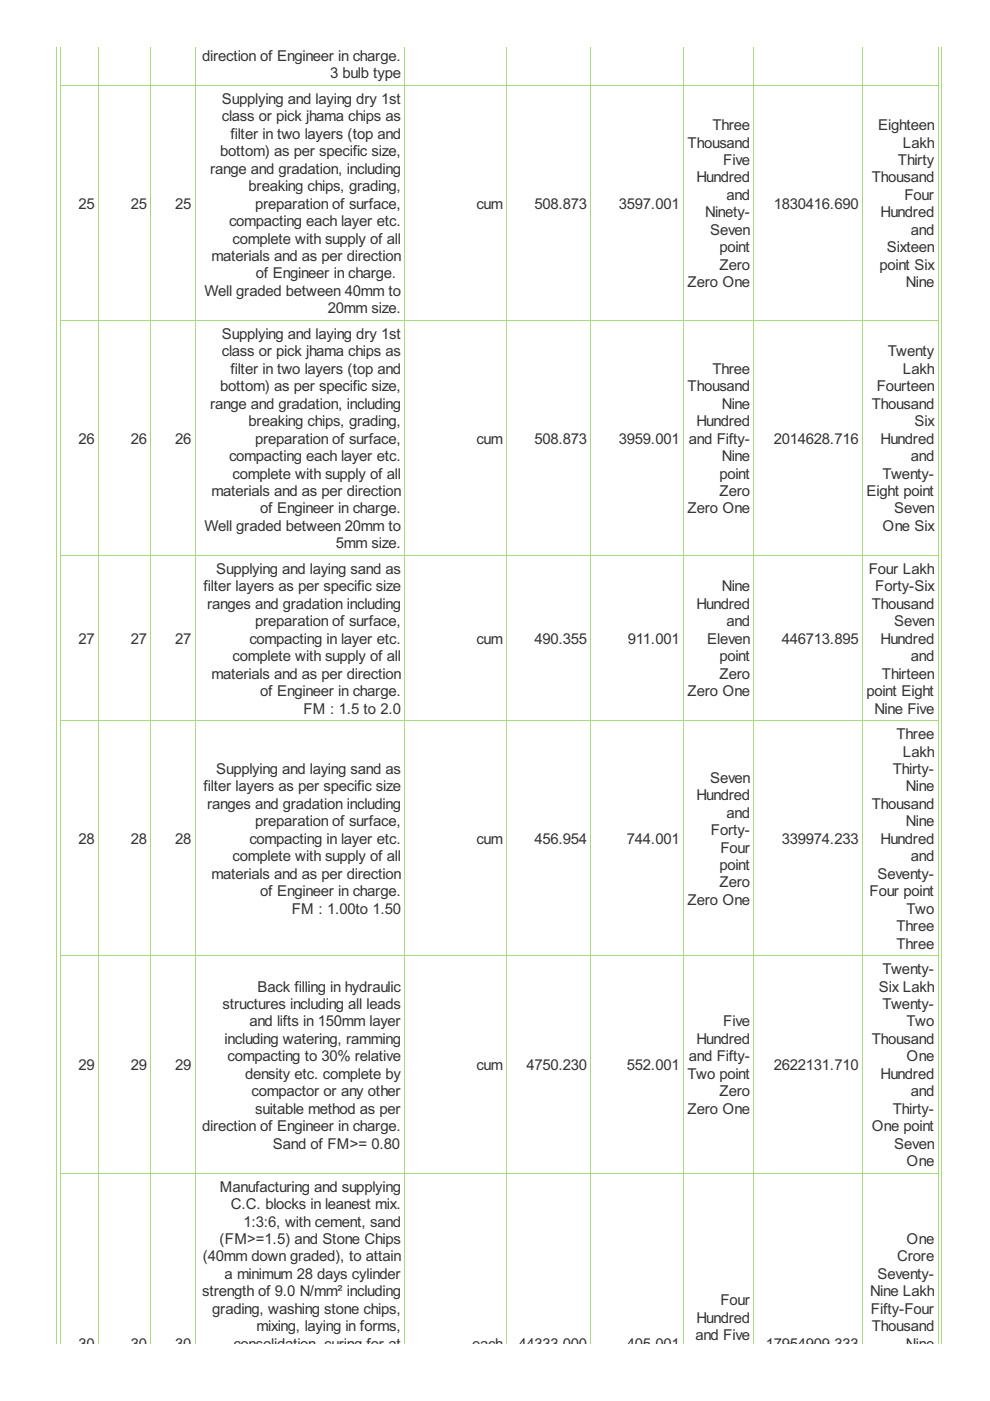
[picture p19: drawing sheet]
<svg xmlns="http://www.w3.org/2000/svg" width="210mm" height="297mm" viewBox="0 0 210 297" stroke-linecap="round" stroke-linejoin="round" font-family="sans-serif">
<defs><g id="words">
<g font-size="3.5" fill="#333">
<text x="42.8" y="12.9">direction of Engineer in charge.</text>
<text x="70" y="16.6">3 bulb type</text>
<text x="47.1" y="22">Supplying and laying dry 1st</text>
<text x="47" y="25.7">class or pick jhama chips as</text>
<text x="48.9" y="29.4">filter in two layers (top and</text>
<text x="151" y="27.6">Three</text>
<text x="186.2" y="27.6">Eighteen</text>
<text x="46.7" y="33.1">bottom) as per specific size,</text>
<text x="145.8" y="31.3">Thousand</text>
<text x="153.3" y="35">Five</text>
<text x="190.4" y="35">Thirty</text>
<text x="191.5" y="31.3">Lakh</text>
<text x="44.5" y="36.8">range and gradation, including</text>
<text x="52.7" y="40.5">breaking chips, grading,</text>
<text x="147.6" y="38.7">Hundred</text>
<text x="184.8" y="38.7">Thousand</text>
<text x="16.6" y="44.2">25</text>
<text x="27.7" y="44.2">25</text>
<text x="37.1" y="44.2">25</text>
<text x="48.6" y="47.9">compacting each layer etc.</text>
<text x="54.1" y="44.2">preparation of surface,</text>
<text x="101" y="44.2">cum</text>
<text x="113.3" y="44.2">508.873</text>
<text x="131.2" y="44.2">3597.001</text>
<text x="149.5" y="46.1">Ninety-</text>
<text x="154.1" y="42.4">and</text>
<text x="164.1" y="44.2">1830416.690</text>
<text x="186.7" y="46.1">Hundred</text>
<text x="191.8" y="42.4">Four</text>
<text x="49.3" y="51.6">complete with supply of all</text>
<text x="150.6" y="49.8">Seven</text>
<text x="152.5" y="53.5">point</text>
<text x="188.1" y="53.5">Sixteen</text>
<text x="193.1" y="49.8">and</text>
<text x="44.9" y="55.3">materials and as per direction</text>
<text x="54.3" y="59">of Engineer in charge.</text>
<text x="152.6" y="57.2">Zero</text>
<text x="186.5" y="57.2">point Six</text>
<text x="43.4" y="62.7">Well graded between 40mm to</text>
<text x="145.8" y="60.9">Zero One</text>
<text x="192.1" y="60.9">Nine</text>
<text x="47.1" y="71.8">Supplying and laying dry 1st</text>
<text x="69.5" y="66.4">20mm size.</text>
<text x="47" y="75.6">class or pick jhama chips as</text>
<text x="188.2" y="75.6">Twenty</text>
<text x="46.7" y="83">bottom) as per specific size,</text>
<text x="48.9" y="79.3">filter in two layers (top and</text>
<text x="145.8" y="83">Thousand</text>
<text x="151" y="79.3">Three</text>
<text x="185.9" y="83">Fourteen</text>
<text x="191.5" y="79.3">Lakh</text>
<text x="44.5" y="86.7">range and gradation, including</text>
<text x="153" y="86.7">Nine</text>
<text x="184.8" y="86.7">Thousand</text>
<text x="16.6" y="94.1">26</text>
<text x="27.7" y="94.1">26</text>
<text x="37.1" y="94.1">26</text>
<text x="52.7" y="90.4">breaking chips, grading,</text>
<text x="54.1" y="94.1">preparation of surface,</text>
<text x="101" y="94.1">cum</text>
<text x="113.3" y="94.1">508.873</text>
<text x="131.2" y="94.1">3959.001</text>
<text x="146" y="94.1">and Fifty-</text>
<text x="147.6" y="90.4">Hundred</text>
<text x="164.1" y="94.1">2014628.716</text>
<text x="186.7" y="94.1">Hundred</text>
<text x="193.9" y="90.4">Six</text>
<text x="48.6" y="97.8">compacting each layer etc.</text>
<text x="49.3" y="101.5">complete with supply of all</text>
<text x="152.5" y="101.5">point</text>
<text x="153" y="97.8">Nine</text>
<text x="187.1" y="101.5">Twenty-</text>
<text x="193.1" y="97.8">and</text>
<text x="44.9" y="105.2">materials and as per direction</text>
<text x="152.6" y="105.2">Zero</text>
<text x="183.7" y="105.2">Eight point</text>
<text x="43.4" y="112.6">Well graded between 20mm to</text>
<text x="55.2" y="108.9">of Engineer in charge.</text>
<text x="145.8" y="108.9">Zero One</text>
<text x="187.1" y="112.6">One Six</text>
<text x="189.6" y="108.9">Seven</text>
<text x="71.2" y="116.3">5mm size.</text>
<text x="43.2" y="125.4">filter layers as per specific size</text>
<text x="45.8" y="121.7">Supplying and laying sand as</text>
<text x="153" y="125.4">Nine</text>
<text x="184.2" y="121.7">Four Lakh</text>
<text x="185.6" y="125.4">Forty-Six</text>
<text x="43.9" y="129.1">ranges and gradation including</text>
<text x="147.6" y="129.1">Hundred</text>
<text x="184.8" y="129.1">Thousand</text>
<text x="16.6" y="136.5">27</text>
<text x="27.7" y="136.5">27</text>
<text x="37.1" y="136.5">27</text>
<text x="52.9" y="136.5">compacting in layer etc.</text>
<text x="54.1" y="132.8">preparation of surface,</text>
<text x="101" y="136.5">cum</text>
<text x="113.3" y="136.5">490.355</text>
<text x="133.1" y="136.5">911.001</text>
<text x="150" y="136.5">Eleven</text>
<text x="154.1" y="132.8">and</text>
<text x="165.8" y="136.5">446713.895</text>
<text x="186.7" y="136.5">Hundred</text>
<text x="189.6" y="132.8">Seven</text>
<text x="44.9" y="143.9">materials and as per direction</text>
<text x="49.3" y="140.2">complete with supply of all</text>
<text x="152.5" y="140.2">point</text>
<text x="152.6" y="143.9">Zero</text>
<text x="187" y="143.9">Thirteen</text>
<text x="193.1" y="140.2">and</text>
<text x="55.2" y="147.6">of Engineer in charge.</text>
<text x="145.8" y="147.6">Zero One</text>
<text x="183.7" y="147.6">point Eight</text>
<text x="64.3" y="151.3">FM : 1.5 to 2.0</text>
<text x="185.4" y="151.3">Nine Five</text>
<text x="190.1" y="156.7">Three</text>
<text x="191.5" y="160.4">Lakh</text>
<text x="43.2" y="167.8">filter layers as per specific size</text>
<text x="45.8" y="164.1">Supplying and laying sand as</text>
<text x="150.6" y="165.9">Seven</text>
<text x="189.3" y="164.1">Thirty-</text>
<text x="192.1" y="167.8">Nine</text>
<text x="43.9" y="171.5">ranges and gradation including</text>
<text x="147.6" y="169.6">Hundred</text>
<text x="154.1" y="173.4">and</text>
<text x="184.8" y="171.5">Thousand</text>
<text x="16.6" y="178.9">28</text>
<text x="27.7" y="178.9">28</text>
<text x="37.1" y="178.9">28</text>
<text x="52.9" y="178.9">compacting in layer etc.</text>
<text x="54.1" y="175.2">preparation of surface,</text>
<text x="101" y="178.9">cum</text>
<text x="113.3" y="178.9">456.954</text>
<text x="132.9" y="178.9">744.001</text>
<text x="150.7" y="177.1">Forty-</text>
<text x="165.8" y="178.9">339974.233</text>
<text x="186.7" y="178.9">Hundred</text>
<text x="192.1" y="175.2">Nine</text>
<text x="49.3" y="182.6">complete with supply of all</text>
<text x="152.5" y="184.5">point</text>
<text x="152.7" y="180.8">Four</text>
<text x="193.1" y="182.6">and</text>
<text x="44.9" y="186.3">materials and as per direction</text>
<text x="55.2" y="190">of Engineer in charge.</text>
<text x="145.8" y="191.9">Zero One</text>
<text x="152.6" y="188.2">Zero</text>
<text x="184.4" y="190">Four point</text>
<text x="186.1" y="186.3">Seventy-</text>
<text x="61.9" y="193.7">FM : 1.00to 1.50</text>
<text x="190.1" y="197.4">Three</text>
<text x="192.2" y="193.7">Two</text>
<text x="190.1" y="201.1">Three</text>
<text x="187.1" y="206.5">Twenty-</text>
<text x="47.2" y="213.9">structures including all leads</text>
<text x="54.6" y="210.2">Back filling in hydraulic</text>
<text x="186.4" y="210.2">Six Lakh</text>
<text x="187.1" y="213.9">Twenty-</text>
<text x="47.6" y="221.3">including watering, ramming</text>
<text x="52.9" y="217.6">and lifts in 150mm layer</text>
<text x="147.6" y="221.3">Hundred</text>
<text x="153.3" y="217.6">Five</text>
<text x="184.8" y="221.3">Thousand</text>
<text x="192.2" y="217.6">Two</text>
<text x="16.6" y="226.9">29</text>
<text x="27.7" y="226.9">29</text>
<text x="37.1" y="226.9">29</text>
<text x="48.2" y="225">compacting to 30% relative</text>
<text x="101" y="226.9">cum</text>
<text x="111.6" y="226.9">4750.230</text>
<text x="132.9" y="226.9">552.001</text>
<text x="146" y="225">and Fifty-</text>
<text x="164.1" y="226.9">2622131.710</text>
<text x="192.2" y="225">One</text>
<text x="51.9" y="228.7">density etc. complete by</text>
<text x="53.3" y="232.4">compactor or any other</text>
<text x="145.8" y="228.7">Two point</text>
<text x="152.6" y="232.4">Zero</text>
<text x="186.7" y="228.7">Hundred</text>
<text x="193.1" y="232.4">and</text>
<text x="42.8" y="239.8">direction of Engineer in charge.</text>
<text x="54.1" y="236.1">suitable method as per</text>
<text x="145.8" y="236.1">Zero One</text>
<text x="184.8" y="239.8">One point</text>
<text x="189.3" y="236.1">Thirty-</text>
<text x="57.9" y="243.5">Sand of FM&gt;= 0.80</text>
<text x="189.6" y="243.5">Seven</text>
<text x="192.2" y="247.2">One</text>
<text x="46.6" y="252.6">Manufacturing and supplying</text>
<text x="48.9" y="256.3">C.C. blocks in leanest mix.</text>
<text x="46.5" y="263.7">(FM&gt;=1.5) and Stone Chips</text>
<text x="51.6" y="260">1:3:6, with cement, sand</text>
<text x="192.2" y="263.7">One</text>
<text x="43" y="267.4">(40mm down graded), to attain</text>
<text x="190.2" y="267.4">Crore</text>
<text x="42.8" y="274.9">strength of 9.0 N/mm² including</text>
<text x="47.6" y="271.2">a minimum 28 days cylinder</text>
<text x="184.5" y="274.9">Nine Lakh</text>
<text x="186.1" y="271.2">Seventy-</text>
<text x="45" y="278.6">grading, washing stone chips,</text>
<text x="147.6" y="280.4">Hundred</text>
<text x="152.7" y="276.7">Four</text>
<text x="184.7" y="278.6">Fifty-Four</text>
<text x="16.6" y="286">30</text>
<text x="27.7" y="286">30</text>
<text x="37.1" y="286">30</text>
<text x="49.5" y="286">consolidation, curing for at</text>
<text x="54.4" y="282.3">mixing, laying in forms,</text>
<text x="100.1" y="286">each</text>
<text x="110" y="286">44333.000</text>
<text x="132.9" y="286">405.001</text>
<text x="147.4" y="284.1">and Five</text>
<text x="162.4" y="286">17954909.333</text>
<text x="184.8" y="282.3">Thousand</text>
<text x="192.1" y="286">Nine</text>
</g>
</g></defs>
<g fill="none" stroke="#a8da7f" stroke-width=".21">
<path d="M11.9 9.9v275M12.8 18.1h186.2M12.8 9.9v275M20.9 9.9v275M32 9.9v275M41.4 9.9v275M85.8 9.9v275M107.4 9.9v275M125.3 9.9v275M144.9 9.9v275M159.9 9.9v275M182.8 9.9v275"/>
<path d="M198.9 9.9v275M199.7 9.9v275M12.8 67.9h186.2M12.8 117.7h186.2M12.8 152.8h186.2M12.8 202.6h186.2M12.8 248.7h186.2"/>
</g>
<use href="#words"/>
</svg>
